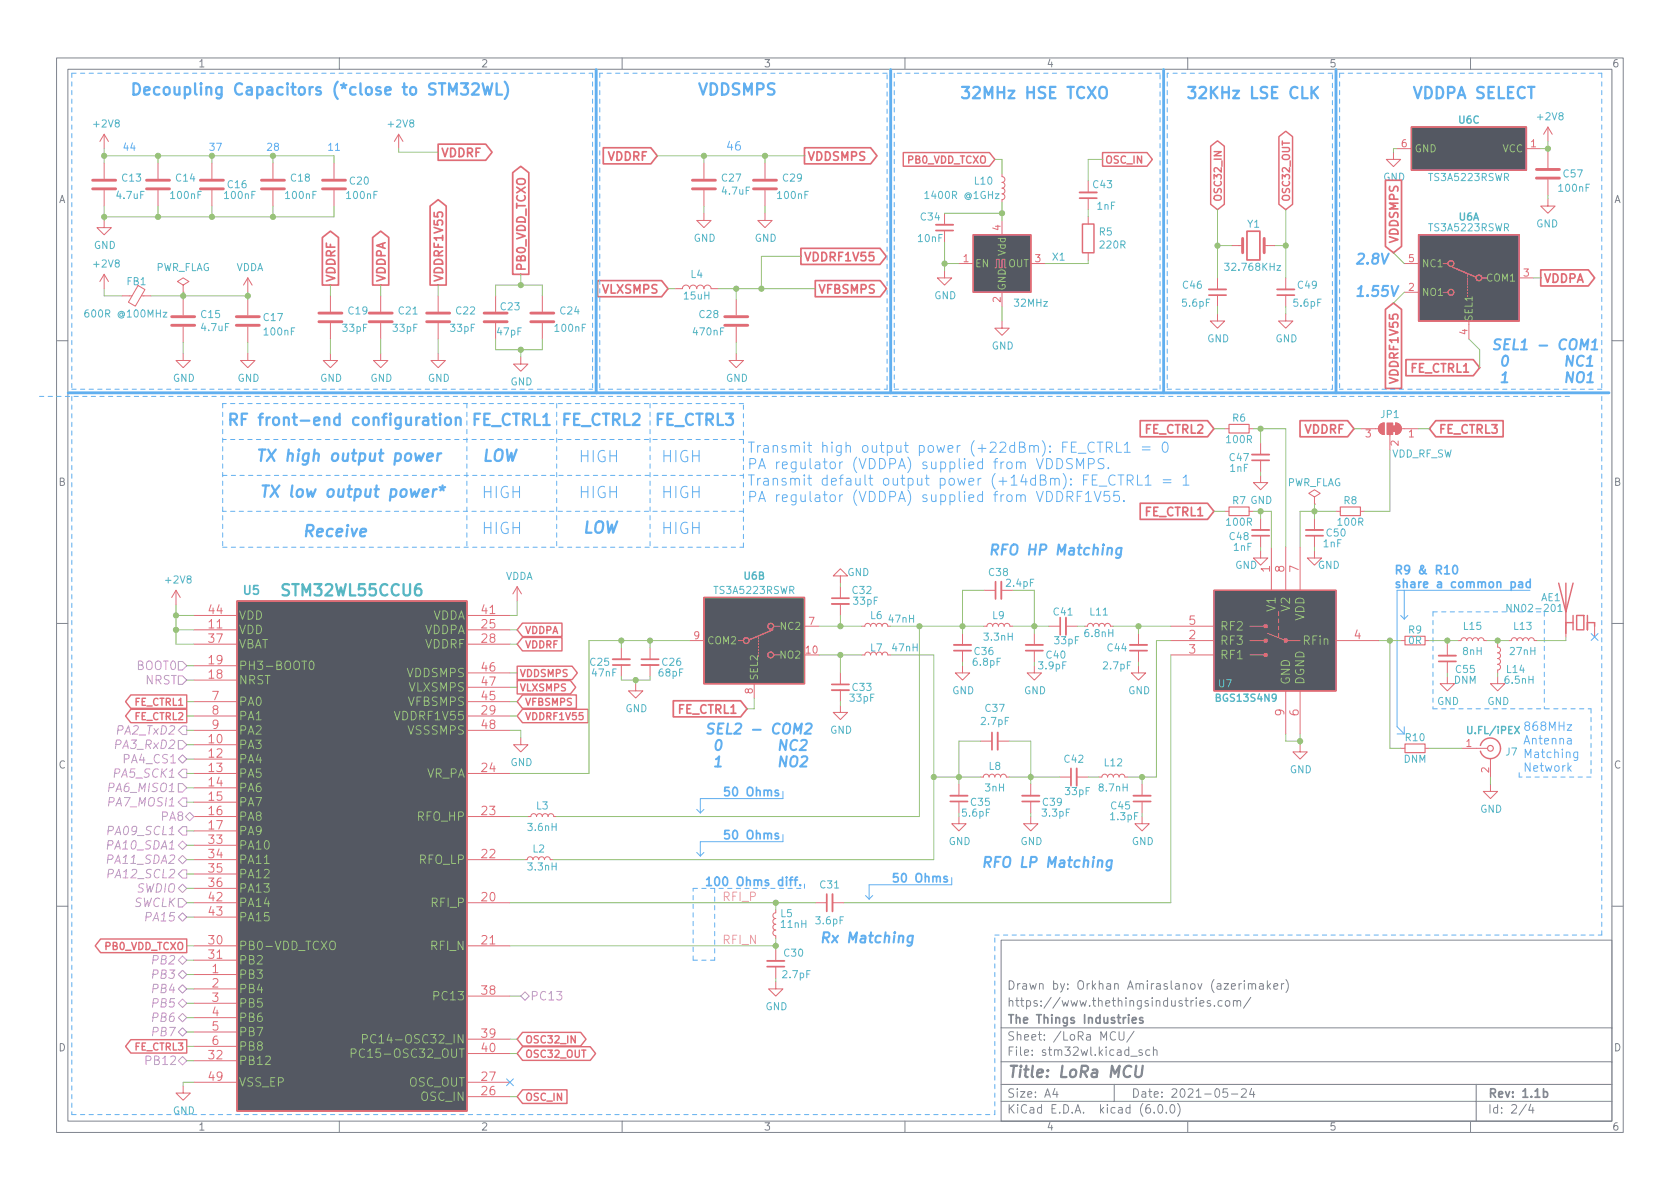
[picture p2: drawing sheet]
<svg xmlns="http://www.w3.org/2000/svg" width="297mm" height="210mm" viewBox="0 0 297 210" stroke-linecap="round" stroke-linejoin="round" font-family="sans-serif">
<defs><g id="words">
<g font-size="2.8" fill="#61afef">
<text x="22.9" y="16.8">Decoupling Capacitors (*close to STM32WL)</text>
<text x="123.2" y="16.8">VDDSMPS</text>
<text x="169.5" y="17.5">32MHz HSE TCXO</text>
<text x="209.5" y="17.5">32KHz LSE CLK</text>
<text x="249.6" y="17.5">VDDPA SELECT</text>
<text x="40" y="75.3">RF front-end configuration</text>
<text x="83.2" y="75.3">FE_CTRL1</text>
<text x="99.1" y="75.3">FE_CTRL2</text>
<text x="115.6" y="75.3">FE_CTRL3</text>
<text x="45.1" y="81.6">TX high output power</text>
<text x="85.1" y="81.6">LOW</text>
<text x="102.2" y="81.8">HIGH</text>
<text x="116.8" y="81.8">HIGH</text>
<text x="45.7" y="88">TX low output power*</text>
<text x="85.1" y="88.1">HIGH</text>
<text x="102.2" y="88.1">HIGH</text>
<text x="116.8" y="88.1">HIGH</text>
<text x="53.3" y="94.9">Receive</text>
<text x="85.1" y="94.5">HIGH</text>
<text x="102.9" y="94.3">LOW</text>
<text x="116.8" y="94.5">HIGH</text>
</g>
<text font-size="2.8" fill="#56b6c2" x="50.2" y="105.4">STM32WL55CCU6</text>
<text font-size="2.8" fill="#7f848e" x="178" y="190.6">Title: LoRa MCU</text>
<g font-size="2.5" fill="#61afef">
<text x="239.4" y="46.7">2.8V</text>
<text x="239.4" y="52.4">1.55V</text>
<text x="263.5" y="61.9">SEL1 - COM1</text>
<text x="264.2" y="67.7">1</text>
<text x="132.1" y="80.1">Transmit high output power (+22dBm): FE_CTRL1 = 0</text>
<text x="132.1" y="83">PA regulator (VDDPA) supplied from VDDSMPS.</text>
<text x="132.1" y="85.9">Transmit default output power (+14dBm): FE_CTRL1 = 1</text>
<text x="132.1" y="88.8">PA regulator (VDDPA) supplied from VDDRF1V55.</text>
<text x="174.6" y="98.2">RFO HP Matching</text>
<text x="124.5" y="129.8">SEL2 - COM2</text>
<text x="125.2" y="135.6">1</text>
<text x="173.4" y="153.4">RFO LP Matching</text>
<text x="144.8" y="166.7">Rx Matching</text>
</g>
<g font-size="2.1" fill="#e06c75">
<text x="77.8" y="27.8">VDDRF</text>
<text x="107.5" y="28.4">VDDRF</text>
<text x="142.6" y="28.4">VDDSMPS</text>
<text x="142" y="46.2">VDDRF1V55</text>
<text x="247.2" y="43.2" transform="rotate(-90 247.2 43.2)">VDDSMPS</text>
<text x="59.3" y="50" transform="rotate(-90 59.3 50)">VDDRF</text>
<text x="68.2" y="50" transform="rotate(-90 68.2 50)">VDDPA</text>
<text x="78.3" y="50" transform="rotate(-90 78.3 50)">VDDRF1V55</text>
<text x="92.9" y="48.1" transform="rotate(-90 92.9 48.1)">PB0_VDD_TCXO</text>
<text x="106.6" y="51.9">VLXSMPS</text>
<text x="144.5" y="51.9">VFBSMPS</text>
<text x="272.8" y="50">VDDPA</text>
<text x="249.6" y="65.9">FE_CTRL1</text>
<text x="247.2" y="67.1" transform="rotate(-90 247.2 67.1)">VDDRF1V55</text>
<text x="202.6" y="76.7">FE_CTRL2</text>
<text x="230.7" y="76.7">VDDRF</text>
<text x="254.2" y="76.7">FE_CTRL3</text>
<text x="202.6" y="91.3">FE_CTRL1</text>
<text x="224.5" y="101.2" transform="rotate(-90 224.5 101.2)">1</text>
<text x="227.1" y="101.2" transform="rotate(-90 227.1 101.2)">8</text>
<text x="229.6" y="101.2" transform="rotate(-90 229.6 101.2)">7</text>
<text x="36.9" y="111.1">11</text>
<text x="36.9" y="113.7">37</text>
<text x="36.9" y="108.6">44</text>
<text x="85.2" y="111.1">25</text>
<text x="85.2" y="113.7">28</text>
<text x="85.2" y="108.6">41</text>
<text x="210.2" y="113">2</text>
<text x="210.2" y="110.5">5</text>
<text x="239.4" y="113">4</text>
<text x="36.9" y="117.5">19</text>
<text x="85.2" y="118.7">46</text>
<text x="210.2" y="115.6">3</text>
<text x="36.9" y="120">18</text>
<text x="37.5" y="123.8">7</text>
<text x="85.2" y="123.8">45</text>
<text x="85.2" y="121.3">47</text>
<text x="36.9" y="131.4">10</text>
<text x="37.5" y="126.4">8</text>
<text x="37.5" y="128.9">9</text>
<text x="85.2" y="126.4">29</text>
<text x="85.2" y="128.9">48</text>
<text x="120" y="126.2">FE_CTRL1</text>
<text x="227.1" y="126.6" transform="rotate(-90 227.1 126.6)">9</text>
<text x="229.6" y="126.6" transform="rotate(-90 229.6 126.6)">6</text>
<text x="36.9" y="134">12</text>
<text x="36.9" y="136.5">13</text>
<text x="85.2" y="136.5">24</text>
<text x="36.9" y="139.1">14</text>
<text x="36.9" y="141.6">15</text>
<text x="36.9" y="144.1">16</text>
<text x="36.9" y="146.7">17</text>
<text x="36.9" y="149.2">33</text>
<text x="85.2" y="144.1">23</text>
<text x="36.9" y="151.8">34</text>
<text x="36.9" y="154.3">35</text>
<text x="85.2" y="151.8">22</text>
<text x="36.9" y="156.8">36</text>
<text x="36.9" y="159.4">42</text>
<text x="36.9" y="161.9">43</text>
<text x="85.2" y="159.4">20</text>
<text x="36.9" y="167">30</text>
<text x="85.2" y="167">21</text>
<text x="36.9" y="169.5">31</text>
<text x="37.5" y="172.1">1</text>
<text x="37.5" y="174.6">2</text>
<text x="37.5" y="177.2">3</text>
<text x="37.5" y="179.7">4</text>
<text x="85.2" y="175.9">38</text>
<text x="37.5" y="182.2">5</text>
<text x="37.5" y="184.8">6</text>
<text x="85.2" y="183.5">39</text>
<text x="36.9" y="187.3">32</text>
<text x="36.9" y="191.1">49</text>
<text x="85.2" y="191.1">27</text>
<text x="85.2" y="186">40</text>
<text x="85.2" y="193.7">26</text>
</g>
<g font-size="2.1" fill="#61afef">
<text x="128.3" y="26.6">46</text>
<text x="246.4" y="101.6">R9 &amp; R10</text>
<text x="246.4" y="104">share a common pad</text>
<text x="269.2" y="129.2">868MHz</text>
<text x="269.2" y="131.6">Antenna</text>
<text x="269.2" y="134.1">Matching</text>
<text x="269.2" y="136.5">Network</text>
<text x="127.6" y="140.8">50 Ohms</text>
<text x="127.6" y="148.4">50 Ohms</text>
<text x="124.5" y="156.7">100 Ohms diff.</text>
<text x="157.5" y="156">50 Ohms</text>
</g>
<text font-size="2.1" fill="#56b6c2" x="43.1" y="105.2">U5</text>
<g font-size="2.1" fill="#98c379">
<text x="225.5" y="108" transform="rotate(-90 225.5 108)">V1</text>
<text x="228.1" y="108" transform="rotate(-90 228.1 108)">V2</text>
<text x="42.2" y="112.1">VDD</text>
<text x="42.2" y="109.6">VDD</text>
<text x="75" y="112.1">VDDPA</text>
<text x="76.4" y="109.6">VDDA</text>
<text x="215.6" y="111.5">RF2</text>
<text x="230.6" y="109.8" transform="rotate(-90 230.6 109.8)">VDD</text>
<text x="42.2" y="118.5">PH3-BOOT0</text>
<text x="42.2" y="114.7">VBAT</text>
<text x="72" y="119.7">VDDSMPS</text>
<text x="75.1" y="114.7">VDDRF</text>
<text x="215.6" y="114">RF3</text>
<text x="215.6" y="116.6">RF1</text>
<text x="230.6" y="114">RFin</text>
<text x="42.2" y="121">NRST</text>
<text x="42.2" y="124.8">PA0</text>
<text x="72.2" y="124.8">VFBSMPS</text>
<text x="72.3" y="122.3">VLXSMPS</text>
<text x="228.1" y="121.2" transform="rotate(-90 228.1 121.2)">GND</text>
<text x="230.6" y="121.2" transform="rotate(-90 230.6 121.2)">DGND</text>
<text x="42.2" y="127.4">PA1</text>
<text x="42.2" y="129.9">PA2</text>
<text x="70.2" y="127.4">VDDRF1V55</text>
<text x="72.2" y="129.9">VSSSMPS</text>
<text x="42.2" y="132.4">PA3</text>
<text x="42.2" y="135">PA4</text>
<text x="42.2" y="137.5">PA5</text>
<text x="75.3" y="137.5">VR_PA</text>
<text x="42.2" y="140.1">PA6</text>
<text x="42.2" y="142.6">PA7</text>
<text x="42.2" y="145.1">PA8</text>
<text x="42.2" y="147.7">PA9</text>
<text x="73.8" y="145.1">RFO_HP</text>
<text x="42.2" y="150.2">PA10</text>
<text x="42.2" y="152.8">PA11</text>
<text x="42.2" y="155.3">PA12</text>
<text x="74.1" y="152.8">RFO_LP</text>
<text x="42.2" y="157.8">PA13</text>
<text x="42.2" y="160.4">PA14</text>
<text x="76.4" y="160.4">RFI_P</text>
<text x="42.2" y="162.9">PA15</text>
<text x="42.2" y="173.1">PB3</text>
<text x="42.2" y="168">PB0-VDD_TCXO</text>
<text x="42.2" y="170.5">PB2</text>
<text x="76.3" y="168">RFI_N</text>
<text x="42.2" y="175.6">PB4</text>
<text x="42.2" y="178.2">PB5</text>
<text x="77.1" y="176.9">PC13</text>
<text x="42.2" y="180.7">PB6</text>
<text x="42.2" y="183.2">PB7</text>
<text x="42.2" y="185.8">PB8</text>
<text x="66.3" y="184.5">PC14-OSC32_IN</text>
<text x="42.2" y="188.3">PB12</text>
<text x="64" y="187.1">PC15-OSC32_OUT</text>
<text x="42.2" y="192.1">VSS_EP</text>
<text x="72.2" y="192.1">OSC_OUT</text>
<text x="74.5" y="194.7">OSC_IN</text>
</g>
<g font-size="2.1" fill="#c678dd">
<text x="24.2" y="118.5">BOOT0</text>
<text x="25.7" y="121">NRST</text>
<text x="21.1" y="129.9">PA2_TxD2</text>
<text x="20.6" y="137.5">PA5_SCK1</text>
<text x="20.8" y="132.4">PA3_RxD2</text>
<text x="22.1" y="135">PA4_CS1</text>
<text x="19.7" y="140.1">PA6_MISO1</text>
<text x="19.7" y="142.6">PA7_MOSI1</text>
<text x="19.7" y="147.7">PA09_SCL1</text>
<text x="28.6" y="145.1">PA8</text>
<text x="19.5" y="152.8">PA11_SDA2</text>
<text x="19.5" y="150.2">PA10_SDA1</text>
<text x="19.7" y="155.3">PA12_SCL2</text>
<text x="23.7" y="160.4">SWCLK</text>
<text x="24.3" y="157.8">SWDIO</text>
<text x="26.2" y="162.9">PA15</text>
<text x="27.3" y="170.5">PB2</text>
<text x="27.3" y="173.1">PB3</text>
<text x="27.3" y="178.2">PB5</text>
<text x="27.3" y="175.6">PB4</text>
<text x="93.7" y="176.9">PC13</text>
<text x="27.3" y="180.7">PB6</text>
<text x="27.3" y="183.2">PB7</text>
<text x="26.2" y="188.3">PB12</text>
</g>
<g font-size="2.1" fill="#e5c07b">
<text x="127.6" y="159.3">RFI_P</text>
<text x="127.6" y="166.9">RFI_N</text>
</g>
<g font-size="2.1" fill="#7f848e">
<text x="178" y="178">https://www.thethingsindustries.com/</text>
<text x="178" y="175">Drawn by: Orkhan Amiraslanov (azerimaker)</text>
<text x="178" y="184">Sheet: /LoRa MCU/</text>
<text x="178" y="181">The Things Industries</text>
<text x="178" y="186.7">File: stm32wl.kicad_sch</text>
<text x="178" y="196.9">KiCad E.D.A. kicad (6.0.0)</text>
<text x="178" y="194.1">Size: A4</text>
<text x="200" y="194.1">Date: 2021-05-24</text>
<text x="263" y="194.1">Rev: 1.1b</text>
<text x="263" y="196.9">Id: 2/4</text>
</g>
<g font-size="1.8" fill="#7f848e">
<text x="35" y="11.9">1</text>
<text x="85" y="11.9">2</text>
<text x="135" y="11.9">3</text>
<text x="185" y="11.9">4</text>
<text x="235" y="11.9">5</text>
<text x="285" y="11.9">6</text>
<text x="10.3" y="35.9">A</text>
<text x="285.3" y="35.9">A</text>
<text x="10.3" y="85.9">B</text>
<text x="285.3" y="85.9">B</text>
<text x="10.3" y="135.9">C</text>
<text x="285.3" y="135.9">C</text>
<text x="10.3" y="185.9">D</text>
<text x="285.3" y="185.9">D</text>
<text x="35" y="199.9">1</text>
<text x="85" y="199.9">2</text>
<text x="135" y="199.9">3</text>
<text x="185" y="199.9">4</text>
<text x="235" y="199.9">5</text>
<text x="285" y="199.9">6</text>
</g>
<g font-size="1.8" fill="#56b6c2">
<text x="16.7" y="22.5">+2V8</text>
<text x="68.8" y="22.5">+2V8</text>
<text x="257.9" y="21.8">U6C</text>
<text x="272" y="21.3">+2V8</text>
<text x="20.7" y="35.2">4.7uF</text>
<text x="21.6" y="32.1">C13</text>
<text x="30.3" y="35.2">100nF</text>
<text x="31.2" y="32.1">C14</text>
<text x="39.8" y="35.2">100nF</text>
<text x="40.3" y="33.3">C16</text>
<text x="50.6" y="35.2">100nF</text>
<text x="51.5" y="32.1">C18</text>
<text x="61.4" y="35.2">100nF</text>
<text x="61.9" y="32.6">C20</text>
<text x="127.7" y="32.1">C27</text>
<text x="127.8" y="34.4">4.7uF</text>
<text x="137.6" y="35.2">100nF</text>
<text x="138.5" y="32.1">C29</text>
<text x="164.1" y="35.2">1400R @1GHz</text>
<text x="172.4" y="32.6">L10</text>
<text x="193.3" y="33.3">C43</text>
<text x="244.5" y="31.9">GND</text>
<text x="252.8" y="32">TS3A5223RSWR</text>
<text x="275.7" y="33.9">100nF</text>
<text x="276.5" y="31.4">C57</text>
<text x="162.8" y="39">C34</text>
<text x="194" y="37.1">1nF</text>
<text x="194.4" y="41.6">R5</text>
<text x="220.6" y="40.3">Y1</text>
<text x="252.8" y="40.9">TS3A5223RSWR</text>
<text x="257.9" y="39">U6A</text>
<text x="271.6" y="40.2">GND</text>
<text x="16.6" y="44">GND</text>
<text x="16.7" y="47.3">+2V8</text>
<text x="27.4" y="47.9">PWR_FLAG</text>
<text x="41.7" y="47.9">VDDA</text>
<text x="122.6" y="42.7">GND</text>
<text x="133.4" y="42.7">GND</text>
<text x="162.4" y="42.8">10nF</text>
<text x="186.1" y="46.1">X1</text>
<text x="194.6" y="43.9">220R</text>
<text x="217.1" y="47.9">32.768KHz</text>
<text x="22.5" y="50.4">FB1</text>
<text x="121" y="53">15uH</text>
<text x="122.2" y="49.1">L4</text>
<text x="165.2" y="52.9">GND</text>
<text x="209.2" y="51">C46</text>
<text x="229.5" y="51">C49</text>
<text x="15.7" y="56.1">600R @100MHz</text>
<text x="35.6" y="56.2">C15</text>
<text x="35.7" y="58.5">4.7uF</text>
<text x="46.7" y="56.8">C17</text>
<text x="46.8" y="59.3">100nF</text>
<text x="60.7" y="58.7">33pF</text>
<text x="61.6" y="55.6">C19</text>
<text x="69.6" y="58.7">33pF</text>
<text x="70.5" y="55.6">C21</text>
<text x="79.7" y="58.7">33pF</text>
<text x="80.7" y="55.6">C22</text>
<text x="88" y="59.3">47pF</text>
<text x="88.6" y="54.9">C23</text>
<text x="98.2" y="58.7">100nF</text>
<text x="99.1" y="55.6">C24</text>
<text x="122.7" y="59.3">470nF</text>
<text x="123.7" y="56.2">C28</text>
<text x="179.5" y="54.2">32MHz</text>
<text x="209.1" y="54.2">5.6pF</text>
<text x="228.8" y="54.2">5.6pF</text>
<text x="175.3" y="61.8">GND</text>
<text x="213.4" y="60.5">GND</text>
<text x="225.5" y="60.5">GND</text>
<text x="30.5" y="67.5">GND</text>
<text x="42" y="67.5">GND</text>
<text x="56.6" y="67.5">GND</text>
<text x="65.5" y="67.5">GND</text>
<text x="75.6" y="67.5">GND</text>
<text x="90.2" y="68.1">GND</text>
<text x="128.3" y="67.5">GND</text>
<text x="217.9" y="74.5">R6</text>
<text x="244.2" y="73.9">JP1</text>
<text x="217" y="78.4">100R</text>
<text x="217.5" y="81.5">C47</text>
<text x="217.5" y="83.4">1nF</text>
<text x="246" y="80.9">VDD_RF_SW</text>
<text x="217.9" y="89.1">R7 GND</text>
<text x="227.4" y="86">PWR_FLAG</text>
<text x="237.6" y="89.1">R8</text>
<text x="217" y="93">100R</text>
<text x="217.5" y="95.5">C48</text>
<text x="234.6" y="94.9">C50</text>
<text x="236.6" y="93">100R</text>
<text x="149.8" y="101.8">GND</text>
<text x="174.9" y="101.8">C38</text>
<text x="218.1" y="97.4">1nF</text>
<text x="218.4" y="100.6">GND</text>
<text x="233" y="100.6">GND</text>
<text x="234" y="96.8">1nF</text>
<text x="29.4" y="103.2">+2V8</text>
<text x="89.3" y="102.5">VDDA</text>
<text x="126.4" y="105">TS3A5223RSWR</text>
<text x="131.6" y="102.5">U6B</text>
<text x="150.8" y="105">C32</text>
<text x="151" y="106.9">33pF</text>
<text x="178" y="103.8">2.4pF</text>
<text x="272.5" y="106.3">AE1</text>
<text x="153.9" y="109.5">L6</text>
<text x="157.2" y="110.1">47nH</text>
<text x="174.1" y="113.3">3.3nH</text>
<text x="175.5" y="109.5">L9</text>
<text x="186.3" y="108.8">C41</text>
<text x="186.5" y="113.9">33pF</text>
<text x="191.9" y="112.6">6.8nH</text>
<text x="192.8" y="108.8">L11</text>
<text x="249.1" y="112">R9</text>
<text x="249.1" y="113.9">0R</text>
<text x="258.8" y="111.4">L15</text>
<text x="267.3" y="108.2">NN02-201</text>
<text x="267.7" y="111.4">L13</text>
<text x="104.4" y="117.7">C25</text>
<text x="104.7" y="119.6">47nF</text>
<text x="116.5" y="119.6">68pF</text>
<text x="117.1" y="117.7">C26</text>
<text x="153.9" y="115.2">L7</text>
<text x="157.9" y="115.2">47nH</text>
<text x="172.1" y="117.7">6.8pF</text>
<text x="172.3" y="115.8">C36</text>
<text x="183.7" y="118.4">3.9pF</text>
<text x="185.1" y="116.5">C40</text>
<text x="195.2" y="118.4">2.7pF</text>
<text x="195.9" y="115.2">C44</text>
<text x="257.5" y="119">C55</text>
<text x="258.7" y="115.8">8nH</text>
<text x="266.4" y="119">L14</text>
<text x="267.1" y="115.8">27nH</text>
<text x="110.6" y="125.9">GND</text>
<text x="150.3" y="124.1">33pF</text>
<text x="150.8" y="122.2">C33</text>
<text x="168.3" y="122.8">GND</text>
<text x="174.3" y="125.9">C37</text>
<text x="181" y="122.8">GND</text>
<text x="199.5" y="122.8">GND</text>
<text x="215.2" y="124.1">BGS13S4N9</text>
<text x="215.5" y="121.5">U7</text>
<text x="254.1" y="124.7">GND</text>
<text x="257.1" y="120.9">DNM</text>
<text x="263" y="124.7">GND</text>
<text x="266.2" y="120.9">6.5nH</text>
<text x="146.8" y="129.7">GND</text>
<text x="173.6" y="128.2">2.7pF</text>
<text x="248.6" y="131.1">R10</text>
<text x="259.8" y="129.8">U.FL/iPEX</text>
<text x="90.2" y="135.5">GND</text>
<text x="174.9" y="136.1">L8</text>
<text x="188.2" y="134.9">C42</text>
<text x="195.3" y="135.5">L12</text>
<text x="228" y="136.7">GND</text>
<text x="248.2" y="134.9">DNM</text>
<text x="266.3" y="133.6">J7</text>
<text x="94.9" y="143.1">L3</text>
<text x="171.7" y="142.5">C35</text>
<text x="174.2" y="139.9">3nH</text>
<text x="184.4" y="142.5">C39</text>
<text x="188.4" y="140.6">33pF</text>
<text x="194.4" y="139.9">8.7nH</text>
<text x="196.5" y="143.1">C45</text>
<text x="261.7" y="143.7">GND</text>
<text x="93.5" y="146.9">3.6nH</text>
<text x="167.7" y="149.4">GND</text>
<text x="170.2" y="144.4">5.6pF</text>
<text x="180.4" y="149.4">GND</text>
<text x="184.4" y="144.4">3.3pF</text>
<text x="196.4" y="145">1.3pF</text>
<text x="200.1" y="149.4">GND</text>
<text x="93.5" y="153.9">3.3nH</text>
<text x="94.2" y="150.7">L2</text>
<text x="145.1" y="157.1">C31</text>
<text x="138" y="162.2">L5</text>
<text x="138.2" y="164.1">11nH</text>
<text x="144.4" y="163.4">3.6pF</text>
<text x="138.5" y="173">2.7pF</text>
<text x="138.7" y="169.2">C30</text>
<text x="135.3" y="178.6">GND</text>
<text x="30.5" y="197">GND</text>
</g>
<g font-size="1.8" fill="#61afef">
<text x="21.6" y="26.7">44</text>
<text x="36.8" y="26.7">37</text>
<text x="47" y="26.7">28</text>
<text x="57.8" y="26.7">11</text>
</g>
<g font-size="1.8" fill="#e06c75">
<text x="160.6" y="28.9">PB0_VDD_TCXO</text>
<text x="195.3" y="28.9">OSC_IN</text>
<text x="247.8" y="26">6</text>
<text x="270.7" y="26">1</text>
<text x="216" y="35.8" transform="rotate(-90 216 35.8)">OSC32_IN</text>
<text x="228.1" y="35.8" transform="rotate(-90 228.1 35.8)">OSC32_OUT</text>
<text x="176.9" y="40.7" transform="rotate(-90 176.9 40.7)">4</text>
<text x="170.3" y="46.3">1</text>
<text x="183" y="46.3">3</text>
<text x="249.1" y="46.3">5</text>
<text x="176.9" y="53.4" transform="rotate(-90 176.9 53.4)">2</text>
<text x="249.1" y="51.4">2</text>
<text x="269.4" y="48.9">3</text>
<text x="259.5" y="59.2" transform="rotate(-90 259.5 59.2)">4</text>
<text x="241.4" y="77.3">3</text>
<text x="249.1" y="77.3">1</text>
<text x="247.3" y="78.8" transform="rotate(-90 247.3 78.8)">2</text>
<text x="122.7" y="113">9</text>
<text x="143" y="110.5">7</text>
<text x="142.5" y="115.6">10</text>
<text x="133.1" y="122.7" transform="rotate(-90 133.1 122.7)">8</text>
<text x="259.2" y="132.1">1</text>
<text x="263.3" y="136.6" transform="rotate(-90 263.3 136.6)">2</text>
<text x="18.6" y="168">PB0_VDD_TCXO</text>
<text x="92.7" y="184.5">OSC32_IN</text>
<text x="92.7" y="187">OSC32_OUT</text>
<text x="92.7" y="194.6">OSC_IN</text>
</g>
<g font-size="1.8" fill="#98c379">
<text x="250.1" y="26.9">GND</text>
<text x="265.6" y="26.9">VCC</text>
<text x="172.3" y="47.2">EN</text>
<text x="177.8" y="45.1" transform="rotate(-90 177.8 45.1)">Vdd</text>
<text x="178.3" y="47.2">OUT</text>
<text x="251.3" y="47.2">NC1</text>
<text x="177.8" y="51.4" transform="rotate(-90 177.8 51.4)">GND</text>
<text x="251.3" y="52.3">NO1</text>
<text x="263" y="49.8">COM1</text>
<text x="260.3" y="56.9" transform="rotate(-90 260.3 56.9)">SEL1</text>
<text x="125" y="113.9">COM2</text>
<text x="138.2" y="111.4">NC2</text>
<text x="138.1" y="116.5">NO2</text>
<text x="134" y="120.4" transform="rotate(-90 134 120.4)">SEL2</text>
</g>
<g font-size="1.7" fill="#e06c75">
<text x="92.7" y="112.1">VDDPA</text>
<text x="91.8" y="119.7">VDDSMPS</text>
<text x="92.7" y="114.6">VDDRF</text>
<text x="23.9" y="124.8">FE_CTRL1</text>
<text x="91.8" y="122.2">VLXSMPS</text>
<text x="92.7" y="124.8">VFBSMPS</text>
<text x="23.9" y="127.3">FE_CTRL2</text>
<text x="92.7" y="127.3">VDDRF1V55</text>
<text x="23.9" y="185.7">FE_CTRL3</text>
</g>
</g></defs>
<g fill="none" stroke="#7f848e" stroke-width=".18">
<path d="M10 10.2h277v190.1h-277zM12 12.2h273v186.1h-273zM60 10.2v2M110 10.2v2M160 10.2v2M210 10.2v2M260 10.2v2M10 60.2h2M285 60.2h2M10 110.2h2M285 110.2h2M10 160.2h2"/>
<path d="M177 166.3h108v32h-108zM212.1 177.4l.8-.1-.1-.3-.4-.1-.3 .2 .1 .8h.6M214 177l-.4-.1-.2 .2 .1 .3 .5 .1v.4h-.6M214.7 177.8v.1M216.1 177l-.5-.1-.2 .3v.4l.1 .3h.6M216.8 177l.3-.1 .3 .3v.4l-.3 .3h-.3l-.2-.3v-.4zM218.1 177.1l.2-.2 .3 .1 .1 .9M218.1 176.9v1M218.7 177.1l.2-.2 .4 .1 .1 .9M220 173.4v.2M220 173.9v1M220.7 174.1l.2-.2 .4 .1 .1 .9"/>
<path d="M220.7 173.9v1M221.1 176.4l-1.2 1.9M221.4 174.1l.2-.2 .3 .1 .1 .9M222.7 174h.6l.1 .9M223.4 174.3l-.5 .1a.29 .29 0 0 0-.3 .2 .29 .29 0 0 0 .3 .3h.5M224.1 173.4v1.5M224.2 174.4l.4 .5M224.6 173.9l-.5 .6M225.2 174.4l.7-.1v-.3l-.5-.1-.2 .2 .1 .8h.6M226.6 173.9v1M227 173.9l-.3 .1-.1 .2M227.4 173.2a1.72 1.72 0 0 1 0 2.3"/>
<path d="M285 160.2h2M60 198.3v2M110 198.3v2M160 198.3v2M177 194.8h108M177 191.8h108M177 187.8h108M177 181.8h108M186.5 192.5l-.4 1h1M186.9 193v1M197 191.8v3M197.2 182.6a.6 .6 0 0 0-.7 0 .6 .6 0 0 0-.2 .7 .56 .56 0 0 0 .3 .6 .56 .56 0 0 0 .6-.1"/>
<path d="M197.9 182.4v1.2l.2 .3h.5l.1-.3v-1.2M199.9 186.8h1.2M200.5 182.4l-1.3 1.9M201.9 185.7l-.3-.1-.2 .2v.3l.5 .1v.4h-.5M203.3 185.7l-.4-.1-.3 .3v.4l.1 .3h.6M203.9 185.8l.2-.2 .4 .1 .1 .9M203.9 185.1v1.5M204.1 196.7v.1M204.9 195.4l.2-.1a.81 .81 0 0 1 .6 .7 .81 .81 0 0 1-.3 .8h-.2a.81 .81 0 0 1-.6-.6 .81 .81 0 0 1 .3-.8zM206.2 196.7v.1M207.1 195.4l.1-.1a.81 .81 0 0 1 .6 .7 .81 .81 0 0 1-.3 .8h-.1a.81 .81 0 0 1-.6-.6 .81 .81 0 0 1 .3-.8zM208.2 195.1a1.72 1.72 0 0 1 0 2.3"/>
<path d="M210 198.3v2M217 192.5h-.7l-.1 .7 .2-.1 .5 .1 .2 .2-.1 .5-.2 .1-.6-.1M217.7 193.5h1.2M219.5 192.7l.6-.2 .2 .2 .1 .3-1 1h1M221.3 192.5l-.4 1h1M221.6 193v1M260 198.3v2M261 191.8v6.5M269.9 195.3l-1.3 1.9M270.6 195.3l-.3 1h.9M271 195.8v1"/>
</g>
<path d="M200.2 180.4l.7-.1-.1-.3-.4-.1-.2 .2 .1 .8h.5M202.1 180l-.4-.1-.2 .2 .1 .3 .5 .1v.4h-.6M272.9 193.1l.4-.1 .3 .3v.4l-.1 .3h-.6" fill="none" stroke="#7f848e" stroke-width=".3"/>
<path d="M200.9 188.5l-.2 1.6 .2 .3a.66 .66 0 0 0 .9-.3l.2-1.6" fill="none" stroke="#7f848e" stroke-width=".4"/>
<g fill="none" stroke="#e06c75" stroke-width=".18">
<path d="M18.4 39v1.3h1.3l-1.3 1.2-1.3-1.2h1.3M18.4 23.7l-.7 1.3M18.4 23.7v2.6M18.4 28.8v2.8M18.4 33.6v2.8M18.4 23.7l.8 1.3M27.9 28.8v2.8M27.9 33.6v2.8M37.5 28.8v2.8M37.5 33.6v2.8M48.3 28.8v2.8M48.3 33.6v2.8"/>
<path d="M59.1 28.8v2.8M59.1 33.6v2.8M70.5 23.7l-.8 1.3M70.5 23.7v2.6M70.5 23.7l.7 1.3M124.5 37.7v1.3h1.2l-1.2 1.3-1.3-1.3h1.3M124.5 28.8v2.8M124.5 33.6v2.8M135.3 37.7v1.3h1.2l-1.2 1.3-1.3-1.3h1.3M135.3 28.8v2.8M135.3 33.6v2.8M167 37.7v2"/>
<path d="M177.2 30.7v.5l.3 .2 .2 .3-.2 .4-.3 .2 .3 .1 .2 .3-.1 .4-.4 .2 .4 .2 .1 .4-.2 .3-.3 .1 .3 .1 .2 .4-.2 .4-.3 .1v.5M177.2 39v2.5M192.4 32v2M192.4 35v2.1M192.4 38.3v1.3M246.4 26.9v1.3h1.2l-1.2 1.3-1.3-1.3h1.3M247 26.3h2.6M269.9 26.3h2.5M273.7 35.2v1.2h-1.3l1.3 1.3 1.3-1.3h-1.3M273.7 22.5l-.8 1.2M273.7 22.5v2.5M273.7 26.9v2.8"/>
<path d="M273.7 31.7v2.8M273.7 22.5l.7 1.2M18.4 48.5v2.5M18.4 48.5l-.7 1.3M18.4 48.5l.8 1.3M21.6 52.3h1.7M24.4 50.5l1.2 .7-1.7 2.9-1.2-.7zM25 52.3h1.7M32.4 50.4l1-.6-1-.7-1 .7 1 .6v1.3M32.4 51.7h.1M32.4 53v2.7M32.4 57.8v2.8"/>
<path d="M43.8 49.1v2.6M43.8 53v2.7M43.8 57.8v2.8M43.8 49.1l-.7 1.3M43.8 49.1l.8 1.3M58.4 52.3v2.8M58.4 57.1v2.8M67.3 52.3v2.8M67.3 57.1v2.8M77.5 52.3v2.8M77.5 57.1v2.8M87.6 52.3v2.8"/>
<path d="M87.6 57.1v2.8M95.9 52.3v2.8M95.9 57.1v2.8M119.4 51h1.2a.64 .64 0 0 1 .7-.6 .64 .64 0 0 1 .6 .6 .64 .64 0 0 1 .7-.6 .64 .64 0 0 1 .6 .6 .64 .64 0 0 1 .6-.6 .64 .64 0 0 1 .7 .6 .64 .64 0 0 1 .6-.6 .64 .64 0 0 1 .6 .6h1.3M130.2 53v2.7M130.2 57.8v2.8M167 47.9v1.2h1.3l-1.3 1.3-1.3-1.3h1.3M167 40.8v2M169.5 46.6h2.6M175.9 47.4h.2v-1.6h.6v1.6h.5v-1.6h.5v1.6h.2M177.2 56.8v1.2h1.2l-1.2 1.3-1.3-1.3h1.3M177.2 51.7v2.5"/>
<path d="M182.2 46.6h2.6M192.4 44.7v1.3M215.3 55.5v1.3h1.2l-1.2 1.2-1.3-1.2h1.3M215.3 49.1v2.1M215.3 52.2v2M217.8 43.4h1.9M223.5 43.4h1.9M227.3 55.5v1.3h1.3l-1.3 1.2-1.2-1.2h1.2M227.3 49.1v2.1M227.3 52.2v2M248.3 51.7h2.5M248.3 46.6h2.5"/>
<path d="M255.1 51.7h.8M255.1 46.6h.8M259.5 48.6v.3M259.5 49.1v.3M259.5 49.7v.2M259.5 50.2v.2M259.5 50.7v.2M259.5 51.2v.2M259.5 51.7v.2M259.5 52.2v.2M259.7 57.4v2.5M268.6 49.1h2.5"/>
<path d="M32.4 62.5v1.2h1.3l-1.3 1.3-1.3-1.3h1.3M43.8 62.5v1.2h1.3l-1.3 1.3-1.3-1.3h1.3M58.4 62.5v1.2h1.3l-1.3 1.3-1.3-1.3h1.3M67.3 62.5v1.2h1.3l-1.3 1.3-1.3-1.3h1.3M77.5 62.5v1.2h1.2l-1.2 1.3-1.3-1.3h1.3M92.1 63.1v1.3h1.2l-1.2 1.3-1.3-1.3h1.3M130.2 62.5v1.2h1.2l-1.2 1.3-1.3-1.3h1.3M216.5 75.8h.8M220.9 75.8h.7M222.9 78.4v2M240.7 75.8h3M244 75.1l.7-.3v2a1.02 1.02 0 0 1-.9-.6 1.02 1.02 0 0 1 .2-1.1z"/>
<path d="M245.7 76.8v2.8M246.8 74.8a1.02 1.02 0 0 1 1 1 1.02 1.02 0 0 1-1 1zM247.8 75.8h3M216.5 90.4h.8M220.9 90.4h.7M222.9 84.1v1.2h1.3l-1.3 1.3-1.3-1.3h1.3M222.9 97.4v1.3h1.3l-1.3 1.2-1.3-1.2h1.3M222.9 81.4v2M222.9 91.7v2M222.9 94.7v2.1M224.8 96.8v7.6M227.3 96.8v7.6"/>
<path d="M229.9 96.8v7.6M232.4 87.9l1-.7-1-.6-1 .6 1 .7v1.2M232.4 89.1h.1M232.4 97.4v1.3h1.3l-1.3 1.2-1.3-1.2h1.3M232.4 91.7v2M232.4 94.7v2.1M236.2 90.4h.8M240.5 90.4h.8M31.1 104.4l-.7 1.3M31.1 104.4v2.5M31.1 104.4l.8 1.3M34.3 117.7h7.6"/>
<path d="M34.3 111.4h7.6M34.3 113.9h7.6M34.3 108.8h7.6M82.5 111.4h7.7M82.5 113.9h7.7M82.5 108.8h7.7M82.5 119h7.7M91.4 103.8l-.7 1.2M91.4 103.8v2.5M91.4 103.8l.8 1.2M109.9 114.5v2.1M109.9 117.6v2"/>
<path d="M114.9 114.5v2.1M114.9 117.6v2M121.9 113.3h2.6M130.6 113.3h.7M134.1 112.8v.2M134.1 113.3v.2M134.1 113.8v.2M134.1 114.3v.2M134.1 114.8v.3M134.1 115.3v.3M136.9 110.7h1M136.9 115.8h1"/>
<path d="M142.2 110.7h2.6M148.6 101.8h1.3l-1.3-1.2-1.3 1.2h1.3v1.3M148.6 103.8v2M148.6 106.8v2M148.6 119v2M152.4 115.8h.5l.2-.3 .3-.2 .4 .2 .1 .3 .1-.3 .3-.2 .5 .1 .1 .4 .3-.4 .4-.1 .2 .2 .2 .3 .1-.3 .4-.2 .3 .2 .2 .3h.5M152.4 110.7h.5l.2-.3 .3-.2 .4 .2 .1 .3 .1-.3 .3-.2 .5 .1 .1 .4 .3-.4 .4-.1 .2 .2 .2 .3 .1-.3 .4-.2 .3 .2 .2 .3h.5M170.2 117.7v1.3h1.2l-1.2 1.3-1.3-1.3h1.3M170.2 112v2M170.2 115.1v2M174 110.7h.5l.1-.3 .4-.2 .4 .2 .1 .3 .1-.3 .3-.2 .4 .1 .2 .4 .2-.4 .5-.1 .2 .2 .1 .3 .2-.3 .4-.2 .3 .2 .2 .3h.5M174 104.4h2"/>
<path d="M177 104.4h2.1M182.9 117.7v1.3h1.2l-1.2 1.3-1.3-1.3h1.3M182.9 112v2M182.9 115.1v2M185.4 110.7h2.1M188.5 110.7h2M191.8 110.7h.5l.1-.3 .4-.2 .3 .2 .2 .3 .1-.3 .3-.2 .4 .1 .2 .4 .2-.4 .4-.1 .3 .2 .1 .3 .2-.3 .3-.2 .4 .2 .1 .3h.5M201.3 117.7v1.3h1.3l-1.3 1.3-1.3-1.3h1.3M201.3 112v2M201.3 115.1v2M207 113.3h7.6M207 110.7h7.6"/>
<path d="M207 115.8h7.6M221 113.3h2.5M221 110.7h2.5M221 115.8h2.5M224.2 112l3.1 1.3h2.6M227.1 113h.5zM236.2 113.3h7.6M247.6 113.3h.8M252 113.3h.7M255.9 119.6v1.3h1.3l-1.3 1.3-1.3-1.3h1.3M255.9 113.9v2M255.9 117v2"/>
<path d="M257.8 113.3h.5l.2-.4 .3-.1 .4 .1 .1 .4 .2-.3 .3-.2 .4 .1 .1 .4 .3-.4 .4-.1 .3 .2 .1 .3 .1-.4 .4-.1 .3 .1 .2 .4h.5M264.8 119.6v1.3h1.3l-1.3 1.3-1.3-1.3h1.3M264.8 113.9v.5l.4 .2 .1 .3-.1 .4-.4 .1 .4 .2 .1 .3-.1 .4-.4 .2 .4 .1 .1 .4-.1 .3-.4 .2 .4 .1 .1 .4-.1 .3-.4 .2v.5M266.7 113.3h.5l.2-.4 .3-.1 .4 .1 .1 .4 .1-.3 .3-.2 .5 .1 .1 .4 .3-.4 .4-.1 .3 .2 .1 .3 .1-.4 .4-.1 .3 .1 .2 .4h.5M276.9 110.1v2.5M281.9 110.1v2.5M34.3 131.7h7.6M34.3 134.2h7.6M34.3 136.8h7.6M34.3 139.3h7.6M34.3 120.3h7.6M34.3 124.1h7.6"/>
<path d="M34.3 126.6h7.6M34.3 129.2h7.6M82.5 136.8h7.7M82.5 124.1h7.7M82.5 126.6h7.7M82.5 129.2h7.7M82.5 121.5h7.7M92.1 130.4v1.3h1.2l-1.2 1.3-1.3-1.3h1.3M112.4 120.9v1.3h1.3l-1.3 1.2-1.3-1.2h1.3M133.3 120.9v2.5M148.6 124.7v1.3h1.3l-1.3 1.2-1.3-1.2h1.3M148.6 122v2.1"/>
<path d="M169.5 138.7v2M173.4 137.4h.5l.1-.4 .4-.1 .3 .1 .2 .4 .1-.3 .3-.2 .4 .1 .2 .4 .2-.4 .4-.1 .3 .2 .1 .3 .2-.4 .3-.1 .4 .1 .1 .4h.5M173.4 131.1h2M176.4 131.1h2M182.2 138.7v2M187.3 137.4h2.1M190.4 137.4h2M194.3 137.4h.5l.2-.4 .3-.1 .4 .1 .1 .4 .2-.3 .3-.2 .4 .1 .1 .4 .3-.4 .4-.1 .2 .2 .2 .3 .1-.4 .4-.1 .3 .1 .2 .4h.5M201.9 138.7v2M227.3 122.2v7.6M229.9 131.7v1.3h1.2l-1.2 1.2-1.3-1.2h1.3M229.9 122.2v7.6"/>
<path d="M247.6 132.3h.8M252 132.3h.7M258.4 132.3h4.6M263.5 138.7v1.2h1.3l-1.3 1.3-1.2-1.3h1.2M263.5 134.1v3.3M34.3 159.6h7.6M34.3 152h7.6M34.3 141.9h7.6M34.3 144.4h7.6M34.3 146.9h7.6M34.3 149.5h7.6M34.3 154.6h7.6"/>
<path d="M34.3 157.1h7.6M82.5 159.6h7.7M82.5 152h7.7M82.5 144.4h7.7M92.7 152h.5l.2-.3 .3-.2 .4 .2 .1 .3 .2-.3 .3-.2 .4 .1 .1 .4 .3-.4 .4-.1 .2 .2 .2 .3 .1-.3 .4-.2 .3 .2 .2 .3h.5M93.3 144.4h.6l.1-.4 .4-.1 .3 .1 .2 .4 .1-.3 .3-.2 .4 .1 .2 .4 .2-.4 .4-.1 .3 .2 .1 .3 .1-.4 .4-.1 .4 .1 .1 .4h.5M144.1 159.6h2.1M147.2 159.6h2M169.5 144.4v1.3h1.3l-1.3 1.2-1.2-1.2h1.2M169.5 141.7v2.1M182.2 144.4v1.3h1.3l-1.3 1.2-1.2-1.2h1.2M182.2 141.7v2.1"/>
<path d="M201.9 144.4v1.3h1.3l-1.3 1.2-1.2-1.2h1.2M201.9 141.7v2.1M34.3 172.3h7.6M34.3 174.9h7.6M34.3 167.3h7.6M34.3 177.4h7.6M34.3 169.8h7.6M34.3 180h7.6M34.3 162.2h7.6M82.5 167.3h7.7M82.5 176.1h7.7M137.2 173.6v1.3h1.2l-1.2 1.2-1.3-1.2h1.3"/>
<path d="M137.2 160.9v.5l-.4 .2-.1 .3 .1 .4 .4 .1-.4 .1-.1 .3 .1 .5 .4 .1-.4 .2-.1 .5 .1 .2 .4 .2-.4 .1-.1 .4 .1 .3 .4 .2v.5M137.2 167.9v2M137.2 170.9v2.1M32.4 192v1.3h1.3l-1.3 1.3-1.3-1.3h1.3M34.3 191.4h7.6M34.3 187.6h7.6M34.3 182.5h7.6M34.3 185h7.6M82.5 193.9h7.7M82.5 191.4h7.7M82.5 183.8h7.7M82.5 186.3h7.7"/>
</g>
<g fill="none" stroke="#e06c75" stroke-width=".33">
<path d="M165.5 39.7h3M190.9 34h3M213.7 51.2h3.1M225.8 51.2h3.1M221.4 80.4h3M221.4 93.7h3M230.9 93.7h3M108.3 116.6h3.1M113.4 117.6h3.1M147.1 106.8h3M168.7 114h3M177 102.9v3"/>
<path d="M181.4 114h3M188.5 109.2v3.1M199.8 114h3M254.4 115.9h3M147.1 122h3M176.4 129.5v3.1M190.4 135.9v3M147.2 158.1v3.1M168 140.7h3.1M180.7 140.7h3.1M200.4 140.7h3.1M135.6 169.9h3.1"/>
</g>
<g fill="none" stroke="#e06c75" stroke-width=".3">
<path d="M76 36.4l1.5-1.1 1.4 1.1v14h-2.9zM77.5 25.5h8.4l1.1 1.4-1.1 1.4h-8.4zM90.7 30.5l1.4-1.1 1.4 1.1v18h-2.8zM106.7 26.1h8.4l1.1 1.5-1.1 1.4h-8.4zM142.2 26.1h11.7l1.2 1.5-1.2 1.4h-11.7zM190.9 35h3M245 31.9h2.8v11.7l-1.4 1.1-1.4-1.1zM57 42l1.4-1.1 1.4 1.1v8.4h-2.8zM65.9 42l1.4-1.1 1.4 1.1v8.4h-2.8zM105.6 49.6h11.4l1.1 1.4-1.1 1.5h-11.4zM141.6 43.9h14l1.1 1.4-1.1 1.5h-14zM144.1 49.6h11.5l1.2 1.4-1.2 1.5h-11.5z"/>
<path d="M165.5 40.8h3M213.7 52.2h3.1M220.5 40.9h2.3v5.1h-2.3zM225.8 52.2h3.1M245 54.7l1.4-1.1 1.4 1.1v14h-2.8zM272.4 47.7h8.4l1.2 1.4-1.2 1.5h-8.4zM201.6 74.4h11.9l1.1 1.4-1.1 1.4h-11.9zM229.9 74.4h8.4l1.1 1.4-1.1 1.4h-8.4zM248.6 63.6h11.9l1.1 1.4-1.1 1.4h-11.9zM253.9 74.4h11.9v2.8h-11.9l-1.2-1.4zM201.6 89h11.9l1.1 1.4-1.1 1.4h-11.9zM221.4 81.4h3"/>
<path d="M221.4 94.7h3M230.9 94.7h3M108.3 117.6h3.1M113.4 116.6h3.1M147.1 105.8h3M168.7 115.1h3M176 102.9v3M181.4 115.1h3M187.5 109.2v3.1M199.8 115.1h3M254.4 117h3M119 123.9h12l1.1 1.4-1.1 1.5h-12z"/>
<path d="M147.1 121h3M175.4 129.5v3.1M189.4 135.9v3M146.2 158.1v3.1M168 141.7h3.1M180.7 141.7h3.1M200.4 141.7h3.1M135.6 170.9h3.1"/>
</g>
<g fill="none" stroke="#e06c75" stroke-width=".2">
<path d="M262 49.1h1M217.3 75.1h3.6v1.5h-3.6zM217.3 89.7h3.6v1.5h-3.6zM237 89.7h3.5v1.5h-3.5zM214.6 104.4h21.6v17.8h-21.6zM226.1 108.2v.6M226.1 109.5v.6M226.1 110.7v.7M226.1 112v.6M248.4 112.5h3.6v1.5h-3.6zM248.4 131.6h3.6v1.5h-3.6z"/>
<circle cx="263.5" cy="132.3" r=".51"/>
</g>
<g fill="none" stroke="#e06c75" stroke-width=".25">
<path d="M159.7 27h15.2l1 1.2-1 1.2h-15.2zM191.4 39.6h2v5.1h-2zM194.9 27h7.9l1 1.2-1 1.2h-7.9zM214.1 25.9l1.2-1 1.2 1v10.2l-1.2 1-1.2-1zM226.1 24.2l1.2-1 1.2 1v11.9l-1.2 1-1.2-1zM249.6 22.5h20.3v7.6h-20.3zM172.1 41.5h10.1v10.2h-10.1zM250.8 41.5h17.8v15.3h-17.8zM256.8 47.2l4.2 1.8M41.9 106.3h40.6v90.2h-40.6zM91.4 117.8h9.8l.9 1.2-.9 1.2h-9.8zM92.4 112.7h7v2.4h-7l-1-1.2z"/>
<path d="M92.4 110.2h7v2.4h-7l-1-1.2zM124.5 105.7h17.7v15.2h-17.7zM136.7 111.4l-4.2 1.8M275.6 103.1l1.3 5.1 1.2-5.1M276.9 110.1h1.2M276.9 103.1v8.9M278.1 108.8v2.6M278.8 108.8h1.2v2.6h-1.2zM280.7 108.8v2.6v-1.3h1.2v.6M23.1 122.9h9.9v2.4h-9.9l-.9-1.2zM23.1 125.4h9.9v2.4h-9.9l-.9-1.2zM91.4 120.4h9.5l.9 1.1-.9 1.2h-9.5z"/>
<path d="M92.4 125.4h11.6v2.4h-11.6l-1-1.2zM92.4 122.9h9.5v2.4h-9.5l-1-1.2zM261.7 131.8a1.81 1.81 0 0 1 2.8-1 1.81 1.81 0 0 1 0 3 1.81 1.81 0 0 1-2.8-1M17.8 166h15.2v2.5h-15.2l-1-1.2zM23.1 183.9h9.9v2.3h-9.9l-.9-1.2zM92.4 185.1h12l.9 1.2-.9 1.2h-12l-1-1.2zM92.4 182.6h10.3l.9 1.2-.9 1.2h-10.3l-1-1.2zM92.4 192.7h7.8v2.4h-7.8l-1-1.2z"/>
<circle cx="256.5" cy="46.6" r=".51"/>
<circle cx="256.5" cy="51.7" r=".51"/>
<circle cx="261.5" cy="49.1" r=".51"/>
<circle cx="132" cy="113.3" r=".51"/>
<circle cx="136.3" cy="110.7" r=".51"/>
<circle cx="136.3" cy="115.8" r=".51"/>
</g>
<path d="M163.5 34.2l.4-.4v1.3M163.5 35.1h.7M15.6 54.8l-.4 .1a.86 .86 0 0 0 0 1.2l.5-.2v-.4l-.2-.2h-.4l-.1 .2M28.8 55.2h.7l-.7 .9h.7M225.8 47h.6l-.6 .8h.6M267.2 106.9v1.2l-.8-1.2v1.2M275.5 107.2l.3-.3v1.2M275.5 108.1h.7" fill="none" stroke="#56b6c2" stroke-width=".18"/>
<g fill="none" stroke="#e06c75" stroke-width=".51">
<path d="M16.4 33.4h4M16.4 31.9h4M25.9 33.4h4.1M25.9 31.9h4.1M35.4 33.4h4.1M35.4 31.9h4.1M46.2 33.4h4.1M46.2 31.9h4.1M57 33.4h4.1M57 31.9h4.1M122.4 33.4h4.1M122.4 31.9h4.1"/>
<path d="M133.2 33.4h4.1M133.2 31.9h4.1M271.7 31.5h4M271.7 30h4M30.4 57.5h4M30.4 56h4M41.8 57.5h4M41.8 56h4M56.4 56.9h4.1M56.4 55.4h4.1M65.3 56.9h4M65.3 55.4h4"/>
<path d="M75.4 56.9h4.1M75.4 55.4h4.1M85.6 56.9h4.1M85.6 55.4h4.1M93.9 56.9h4M93.9 55.4h4M128.1 57.5h4.1M128.1 56h4.1M219.7 42.2v2.5M223.5 42.2v2.5"/>
</g>
<g fill="#545862" stroke="#545862" stroke-width=".18">
<path d="M250.8 41.5h17.8v15.3h-17.8z"/>
<path d="M124.5 105.7h17.7v15.2h-17.7z"/>
<path d="M249.6 22.5h20.3v7.6h-20.3z"/>
<path d="M172.1 41.5h10.1v10.2h-10.1z"/>
<path d="M41.9 106.3h40.6v90.2h-40.6z"/>
<path d="M214.6 104.4h21.6v17.8h-21.6z"/>
</g>
<g fill="#e06c75" stroke="#e06c75" stroke-width=".18">
<path d="M246.3 75.3h.5v1h-.5z"/>
<path d="M246.8 74.8a1.02 1.02 0 0 1 1 1 1.02 1.02 0 0 1-1 1z"/>
<path d="M245.2 74.8h1.1v2h-1.1z"/>
<path d="M244 75.1l.7-.3v2a1.02 1.02 0 0 1-.9-.6 1.02 1.02 0 0 1 .2-1.1z"/>
<path d="M223.5 115.6h.5v.5h-.5z"/>
<path d="M223.5 113h.5v.5h-.5z"/>
<path d="M223.5 110.5h.5v.5h-.5z"/>
<path d="M227.1 113h.5v.5h-.5z"/>
</g>
<g fill="none" stroke="#98c379" stroke-width=".18">
<path d="M18.4 27.6h40.7v1.2M18.4 26.3v2.5M18.4 36.4v2.6M27.9 27.6v1.2M27.9 36.4v1.9M37.5 27.6v1.2M37.5 36.4v1.9M48.3 27.6v1.2M48.3 36.4v1.9M59.1 36.4v1.9h-40.7M70.5 26.3v.6h7M116.2 27.6h26"/>
<path d="M124.5 27.6v1.2M124.5 36.4v1.3M135.3 27.6v1.2M135.3 36.4v1.3M167 37.7h10.2M175.9 28.2h1.3v2.5M177.2 35.8v3.2M192.4 37.1v1.2M194.9 28.2h-2.5v3.8M215.3 37.1v12M227.3 37.1v12M247 26.3h-.6v.6"/>
<path d="M272.4 26.3h1.3M273.7 25v1.9M273.7 34.5v.7M18.4 51v1.3h3.2M26.7 52.3h17.1M32.4 51.7v1.3M43.8 51.7v1.3M58.4 50.4v1.9M58.4 59.9v2.6M67.3 50.4v1.9M67.3 59.9v2.6M77.5 50.4v1.9"/>
<path d="M77.5 59.9v2.6M87.6 59.9v1.9h8.3v-1.9M87.6 52.3v-1.9h8.3v1.9M92.1 48.5v1.9M118.1 51h1.3M127 51h17.1M130.2 51v2M141.6 45.3h-7v5.7M167 42.8v5.1M167 46.6h2.5M177.2 54.2v2.6M192.4 46v.6h-7.6"/>
<path d="M215.3 54.2v1.3M215.3 43.4h2.5M225.4 43.4h1.9M227.3 54.2v1.3M246.4 44.7l1.9 1.9M248.3 51.7l-1.9 1.9M259.7 59.9l1.9 1.9v3.2M271.1 49.1h1.3M32.4 60.6v1.9M43.8 60.6v1.9M92.1 61.8v1.3M130.2 60.6v1.9"/>
<path d="M214.6 75.8h1.9M221.6 75.8h5.7v21M222.9 75.8v2.6M239.4 75.8h1.3M245.7 79.6v10.8h-4.4M250.8 75.8h1.9M214.6 90.4h1.9M221.6 90.4h3.2v6.4M222.9 83.4v.7M222.9 90.4v1.3M222.9 96.8v.6M232.4 89.1v2.6"/>
<path d="M232.4 96.8v.6M236.2 90.4h-6.3v6.4M31.1 106.9v7h3.2M31.1 111.4h3.2M31.1 108.8h3.2M33 117.7h1.3M54.8 117l.2-.1a.81 .81 0 0 1 .6 .6 .81 .81 0 0 1-.3 .8l-.1 .1a.81 .81 0 0 1-.4-1.4zM90.2 111.4h1.2M90.2 113.9h1.2M90.2 119h1.2M91.4 106.3v2.5h-1.2M109.9 119.6v.7h5v-.7"/>
<path d="M109.9 113.3v1.2M114.9 113.3v1.2M121.9 113.3h-17.8v23.5h-13.9M144.8 115.8h7.6M144.8 110.7h7.6M148.6 103.1v.7M148.6 108.8v1.9M148.6 115.8v3.2M157.5 115.8h7.6v36.2h-67.3M157.5 110.7h16.5M162.6 110.7v33.7h-64.2M170.2 117.1v.6"/>
<path d="M174 104.4h-3.8v7.6M179.1 110.7h6.3M179.1 104.4h3.8v7.6M182.9 117.1v.6M190.5 110.7h1.3M196.8 110.7h10.2M201.3 110.7v1.3M201.3 117.1v.6M207 115.8v43.8h-57.8M207 113.3h-2.5v24.1h-5.1M243.8 113.3h3.8M245.7 113.3v19h1.9"/>
<path d="M252.7 113.3h5.1M255.9 113.3v.6M255.9 119v.6M262.9 113.3h3.8M264.8 113.3v.6M264.8 119v.6M276.9 112.6v.7h-5.1M33 124.1h1.3M33 126.6h1.3M33 120.3h1.3M33 129.2h1.3M33 139.3h1.3"/>
<path d="M33 131.7h1.3M33 134.2h1.3M33 136.8h1.3M90.2 124.1h1.2M90.2 126.6h1.2M90.2 129.2h1.9v1.2M90.2 121.5h1.2M112.4 120.3v.6M133.3 123.4v1.9h-1.2M148.6 124.1v.6M165.1 137.4h8.3M173.4 131.1h-3.9v7.6"/>
<path d="M178.4 137.4h8.9M178.4 131.1h3.8v7.6M192.4 137.4h1.9M201.9 137.4v1.3M227.3 129.8v1.3h2.6M229.9 129.8v1.9M252.7 132.3h5.7M263.5 137.4v1.3M33 159.6h1.3M33 152h1.3M33 154.6h1.3M33 149.5h1.3"/>
<path d="M33 157.1h1.3M33 141.9h1.3M33 146.9h1.3M46.7 152.7h.9M90.2 159.6h53.9M90.2 152h2.5M90.2 144.4h3.1M137.2 159.6v1.3M169.5 143.8v.6M182.2 143.8v.6M201.9 143.8v.6M33 167.3h1.3"/>
<path d="M33 172.3h1.3M33 169.8h1.3M33 162.2h1.3M33 177.4h1.3M33 180h1.3M33 174.9h1.3M58.5 166.5a.5 .5 0 0 1 .5 0 .5 .5 0 0 1 .3 .4v.5a.5 .5 0 0 1-.5 .6 .5 .5 0 0 1-.5-.6v-.5zM90.2 167.3h47M90.2 176.1h1.9M137.2 166v1.9M137.2 173v.6M33 187.6h1.3"/>
<path d="M33 182.5h1.3M33 185h1.3M34.3 191.4h-1.9v.6M62.1 186.3l.7-.1 .2-.2-.1-.4-.2-.1h-.6v1.5M64.1 183.7h.7l.2-.3-.1-.3-.2-.2h-.6v1.5M66.4 183.1a.6 .6 0 0 0-.7 0 .6 .6 0 0 0-.2 .7 .56 .56 0 0 0 .3 .6 .56 .56 0 0 0 .6-.1M90.2 186.3h1.2M90.2 183.8h1.2M90.2 193.9h1.2"/>
</g>
<g fill="none" stroke="#c678dd" stroke-width=".18">
<path d="M31.5 117h.8l.7 .7-.7 .8h-.8zM31.5 119.5h.8l.7 .8-.7 .7h-.8zM31.5 134.2l.8-.7 .7 .7-.7 .8zM31.5 130.9h.8l.7 .8-.7 .7h-.8zM31.5 138.6h.8l.7 .7-.7 .8h-.8zM32.3 136h.7v1.5h-.7l-.8-.7zM32.3 128.4h.7v1.5h-.7l-.8-.7zM19.1 146.9l.8-.1 .1-.2v-.3l-.2-.2h-.6l-.2 1.5M19.1 154.5l.8-.1 .1-.2v-.3l-.2-.2h-.6l-.2 1.5M31.5 152l.8-.7 .7 .7-.7 .8zM31.5 158.9h.8l.7 .7-.7 .8h-.8zM31.5 149.5l.8-.8 .7 .8-.7 .7z"/>
<path d="M31.5 157.1l.8-.8 .7 .8-.7 .7zM32.3 141.1h.7v1.5h-.7l-.8-.7zM32.3 146.2h.7v1.5h-.7l-.8-.8zM32.3 153.8h.7v1.5h-.7l-.8-.7zM33.5 143.6l.8 .8-.8 .7-.7-.7zM31.5 169.8l.8-.8 .7 .8-.7 .7zM31.5 172.3l.8-.7 .7 .7-.7 .8zM31.5 174.9l.8-.8 .7 .8-.7 .7zM31.5 180l.8-.8 .7 .8-.7 .7zM32.3 176.7l.7 .7-.7 .8-.8-.8zM32.3 161.4l.7 .8-.7 .7-.8-.7zM92.1 176.1l.7-.7 .8 .7-.8 .8z"/>
<path d="M31.5 187.6l.8-.8 .7 .8-.7 .7zM32.3 181.7l.7 .8-.7 .7-.8-.7z"/>
</g>
<g fill="none" stroke="#61afef" stroke-width=".36">
<path d="M246 50.6l.4 1.8 .9-1.8M265.5 67.6h1M265.9 63.1l.1-.1a.4 .4 0 0 1 .6 .2 1.04 1.04 0 0 1-.7 1.5l-.1-.1a1.38 1.38 0 0 1 .1-1.5zM278.2 62.9l-.3 1.8-.8-1.8-.2 1.8M278.2 65.8l-.3 1.8-.8-1.8-.2 1.8M279 66.1a.62 .62 0 0 1 1 0 1.33 1.33 0 0 1-.5 1.5l-.5-.1a1.35 1.35 0 0 1 0-1.4zM279.4 61.8l.2-1.8 .5 1.3 .7-1.3-.2 1.8M280 63.1a.79 .79 0 0 0-.9 0 .79 .79 0 0 0-.3 .8 .62 .62 0 0 0 .3 .7 .62 .62 0 0 0 .7-.1M280.5 64.7h1M280.6 67.6h1M280.7 63.4l.6-.5-.3 1.8M280.8 66.3l.5-.5-.2 1.8"/>
<path d="M281.4 61.8h1M281.5 60.5l.6-.5-.2 1.8M198.3 97a.59 .59 0 0 0-.9 .2l-.1 .5 .2 .3h.7M198.3 96.9l-.2 1.4a.54 .54 0 0 1-.8 .3M126.4 135.5h1.1M126.8 131l.1-.1a.4 .4 0 0 1 .6 .3 1.04 1.04 0 0 1-.6 1.4h-.2a1.39 1.39 0 0 1 .1-1.6zM139.1 130.8l-.2 1.8-.8-1.8-.3 1.8M139.1 133.7l-.2 1.8-.8-1.8-.3 1.8M139.9 134a.62 .62 0 0 1 1.1 0 1.33 1.33 0 0 1-.6 1.5h-.5a1.35 1.35 0 0 1 0-1.5zM140.3 129.7l.3-1.8 .4 1.3 .8-1.3-.3 1.8M141 131a.79 .79 0 0 0-.9 0 .79 .79 0 0 0-.4 .9 .62 .62 0 0 0 .3 .7 .62 .62 0 0 0 .8-.1M141.7 131l.2-.2h.5l.2 .2v.4l-.1 .2-1.1 1h1.1"/>
<path d="M141.7 133.9l.3-.2h.4l.3 .2v.4l-.1 .2-1.1 1h1.1M142.5 128.1l.3-.2h.4l.3 .2v.4l-.1 .2-1.2 1h1.1M196.6 152.2a.59 .59 0 0 0-.9 .3l-.1 .5 .2 .2h.7M196.6 152.1l-.2 1.5a.54 .54 0 0 1-.8 .2M161.4 165.5a.59 .59 0 0 0-.9 .3l-.1 .5 .2 .3h.7M161.4 165.5l-.2 1.4a.54 .54 0 0 1-.8 .3"/>
</g>
<g fill="none" stroke="#61afef" stroke-width=".3">
<path d="M255.4 101.5h.9M257.1 100.1l.1-.1a.8 .8 0 0 1 .5 .7 .8 .8 0 0 1-.5 .8 .99 .99 0 0 1-.1-1.4zM267.2 103l.4-.1 .3 .3v.4l-.1 .2h-.6M268.6 103h.5l.1 .9M269.2 103.3h-.5a.29 .29 0 0 0-.2 .3 .29 .29 0 0 0 .2 .3l.5-.1M270.6 103l-.5-.1-.3 .3v.4l.2 .2h.6M270.6 102.4v1.5M137.6 139.8l-.4-.1-.2 .2 .1 .3 .5 .1v.4h-.6M137.6 147.4l-.4-.1-.2 .3 .1 .2 .5 .1v.4h-.6M139.6 155.6h.5M140.1 155.1l-.3 .2v1.3M140.4 155.6h.6"/>
<path d="M141 155.1l-.4 .2v1.3M141.5 156.5v.1M167.5 155h-.4l-.2 .2 .1 .2 .5 .1v.4h-.6"/>
</g>
<g fill="none" stroke="#61afef" stroke-width=".4">
<path d="M81.5 14.7h1.2l-.6 .8a.55 .55 0 0 1 .6 .4v.5l-.1 .2-.8 .1-.3-.2M83.5 14.9l.3-.2h.5a.54 .54 0 0 1 .3 .9l-1.2 1.1h1.3M85.3 14.7l.5 2 .4-1.4 .4 1.4 .4-2M87.8 14.7v2h1M89.2 14.4a2.3 2.3 0 0 1 0 3.1M194.6 15.5a.67 .67 0 0 1 .8-.1 .67 .67 0 0 1 .3 .6v.7a.67 .67 0 0 1-.7 .7 .67 .67 0 0 1-.6-.7v-.7zM231.9 15.4v2M232.2 16.2l.8 1.2M233 15.4l-1.1 1.1M76.4 73.8h.7M76.7 73.1v1.8l.1 .2 .3 .1M77.8 73.1l-.1 .1 .1 .1 .1-.1-.1-.1v.2"/>
<path d="M77.8 73.8v1.4M78.8 74a.54 .54 0 0 1 .5-.2 .54 .54 0 0 1 .4 .4v.6a.54 .54 0 0 1-.5 .4 .54 .54 0 0 1-.5-.4zM80.6 74a.5 .5 0 0 1 .8 .1v1.1M80.6 73.8v1.4M74.7 87.2l1-.2v-.4l-.2-.1-.6 .1-.2 1 .2 .3 .6-.1M75.5 80.8l1-.2v-.3l-.2-.1-.6 .1-.2 .9 .2 .3 .6-.1M76.6 86.5l-.1 1.4M77.2 86.5l-.4 .1-.2 .3M77.4 80.2l-.1 1.3M77.7 86.1l.5 .2 .5-.2M77.9 86.7l.3-.4 .2 .4M78 80.2l-.4 .1-.2 .3"/>
<path d="M78.3 85.8l-.1 .5"/>
</g>
<g fill="none" stroke="#61afef" stroke-width=".18">
<path d="M59.3 26.6h.7M193.5 78.4a.72 .72 0 0 0-.9-.1 .72 .72 0 0 0-.2 .9 .68 .68 0 0 0 .3 .7 .68 .68 0 0 0 .8-.1M194 78.2h1M194.5 78.2v1.8M195.6 79.1h.7a.49 .49 0 0 0 .4-.4 .49 .49 0 0 0-.4-.5h-.7v1.8M196 79.1l.6 .9M197.4 78.2v1.8h.9M198.8 78.7l.5-.5v1.8M198.8 80h1M202 79h1.3M202 79.6h1.3M205.7 78.4a.43 .43 0 0 1 .4-.2 .43 .43 0 0 1 .3 .3 .93 .93 0 0 1-.5 1.5 1.1 1.1 0 0 1-.2-1.6z"/>
<path d="M186.9 81.1a.91 .91 0 0 1 1 .9 .91 .91 0 0 1-1 .9zM188.7 87.8h.6a.49 .49 0 0 0 .4-.4 .49 .49 0 0 0-.4-.5h-.6v1.8M189.1 87.8l.6 .9M189.6 81.2h-.9a.43 .43 0 0 0-.1 .4 .43 .43 0 0 0 .3 .3 .66 .66 0 0 1 .7 .5l-.1 .3-.2 .2-.7-.1M190.4 82.9v-1.8l.6 1.3 .6-1.3v1.8M190.5 87.7h.6M191.3 86.9h-.8v1.8M191.9 87.4l.5-.5v1.8M191.9 88.7h1.1M192.4 82h.7a.49 .49 0 0 0 .4-.4 .49 .49 0 0 0-.4-.5h-.7v1.8M193.5 86.9l.6 1.8 .6-1.8M194.3 86h1.4"/>
<path d="M195.2 81.2h-.9a.43 .43 0 0 0-.1 .4 .43 .43 0 0 0 .3 .3 .66 .66 0 0 1 .7 .5l-.1 .3-.3 .2-.6-.1M196 82.7v.2M196.1 86.9h-.8l-.1 .8 .2-.1 .6 .1 .2 .2-.1 .6-.2 .2h-.5l-.2-.2M197.2 84.2a.72 .72 0 0 0-.9-.1 .72 .72 0 0 0-.3 .9 .68 .68 0 0 0 .4 .7 .68 .68 0 0 0 .8-.1M197.7 84h1M197.9 86.9h-.9l-.1 .8 .3-.1 .6 .1 .1 .2v.6l-.3 .2h-.4l-.3-.2M198.2 84v1.8M198.7 88.5v.2M199.3 84.9h.7a.49 .49 0 0 0 .4-.4 .49 .49 0 0 0-.4-.5h-.7v1.8M199.7 84.9l.6 .9M201.1 84v1.8h.9M202.5 84.5l.5-.5v1.8"/>
<path d="M202.5 85.8h1M205.7 84.8h1.3M205.7 85.4h1.3M209.2 84.5l.5-.5v1.8M209.2 85.8h1M247.6 108.8l.7 .7M248.3 104.4v5.1M248.9 108.8l-.6 .7M270.5 104.4h-23.5v24.1l1.3 1.3M281.3 112l1.2 1.3M282.5 112l-1.2 1.3M138.4 139.9v1.3h-14.6v2.6"/>
<path d="M247 129.8h1.3M248.3 128.5v1.3M277.1 128.2h.8l-.8 1h.8M277.2 130.6h.5l.1 1M277.4 135.8l.4 .6M277.8 130.9l-.5 .1a.29 .29 0 0 0-.2 .3 .29 .29 0 0 0 .2 .3l.5-.1M277.8 135.4l-.6 .6M279 133v1.2l-.3 .3-.4-.1M279 133.1l-.5-.1-.3 .3v.4l.2 .2h.6M123.2 143.1l.6 .7M123.2 150.7l.6 .7M124.5 143.1l-.7 .7"/>
<path d="M124.5 150.7l-.7 .7M138.4 147.6v1.2h-14.6v2.6M153 158.4l.7 .6M154.3 158.4l-.6 .6M168.3 155.2v1.3h-14.6v2.5M89.6 190.8l1.2 1.2M90.8 190.8l-1.2 1.2"/>
</g>
<g fill="none" stroke="#61afef" stroke-width=".18" stroke-dasharray=".8 .8">
<path d="M12.7 12.9h92.1M12.7 12.9v55.9M104.8 12.9v55.9M106 12.9v55.9M156.8 12.9h-50.8M158.1 12.9v55.9M205.1 12.9h-47M206.4 12.9v55.9M235.6 12.9h-29.2M236.9 12.9v55.9M236.9 12.9h46.3M283.2 12.9v55.9"/>
<path d="M12.7 70.1v127M12.7 68.8h92.1M39.4 71.4v25.4M82.5 71.4v25.4M98.4 71.4v25.4M106 68.8h50.8M114.9 71.4v25.4M131.4 77.7h-92M131.4 71.4h-92M156.8 68.8v-55.9M158.1 68.8h47M205.1 68.8v-55.9"/>
<path d="M206.4 68.8h29.2M235.6 68.8v-55.9M277.5 70.1h-270.5M283.2 68.8h-46.3M39.4 84.1h92M39.4 96.8h92M131.4 96.8v-25.4M131.4 90.4h-92M253.4 108.2h19.6M253.4 108.2v17.1M273 108.2v17.1M253.4 125.3h27.9"/>
<path d="M268.6 137.4v-1.3M281.3 137.4h-12.7M281.3 125.3v12.1M122.6 157.1h19.6M126.4 157.1v12.7M142.2 157.1v-1.3M122.6 169.8v-12.7M126.4 169.8h-3.8M175.9 165.3h107.3M283.2 165.3v-95.2M12.7 197.1h163.2M175.9 197.1v-31.8"/>
</g>
<path d="M105.4 12.3v57.2M157.5 12.3v57.2M205.7 12.3v57.2M236.2 12.3v57.2M12.1 69.5h272.4" fill="none" stroke="#61afef" stroke-width=".51"/>
<g fill="#98c379" stroke="#98c379" stroke-width=".18">
<circle cx="148.6" cy="115.8" r=".46"/>
<circle cx="148.6" cy="110.7" r=".46"/>
<circle cx="137.2" cy="167.3" r=".46"/>
<circle cx="137.2" cy="159.6" r=".46"/>
<circle cx="165.1" cy="137.4" r=".46"/>
<circle cx="114.9" cy="113.3" r=".46"/>
<circle cx="112.4" cy="120.3" r=".46"/>
<circle cx="109.9" cy="113.3" r=".46"/>
<circle cx="124.5" cy="27.6" r=".46"/>
<circle cx="135.3" cy="27.6" r=".46"/>
<circle cx="134.6" cy="51" r=".46"/>
<circle cx="170.2" cy="110.7" r=".46"/>
<circle cx="182.9" cy="110.7" r=".46"/>
<circle cx="222.9" cy="90.4" r=".46"/>
<circle cx="201.3" cy="110.7" r=".46"/>
<circle cx="232.4" cy="90.4" r=".46"/>
<circle cx="245.7" cy="113.3" r=".46"/>
<circle cx="222.9" cy="75.8" r=".46"/>
<circle cx="273.7" cy="26.3" r=".46"/>
<circle cx="227.3" cy="43.4" r=".46"/>
<circle cx="215.3" cy="43.4" r=".46"/>
<circle cx="182.2" cy="137.4" r=".46"/>
<circle cx="201.9" cy="137.4" r=".46"/>
<circle cx="229.9" cy="131.1" r=".46"/>
<circle cx="169.5" cy="137.4" r=".46"/>
<circle cx="255.9" cy="113.3" r=".46"/>
<circle cx="264.8" cy="113.3" r=".46"/>
<circle cx="177.2" cy="37.7" r=".46"/>
<circle cx="167" cy="46.6" r=".46"/>
<circle cx="162.6" cy="110.7" r=".46"/>
<circle cx="92.1" cy="61.8" r=".46"/>
<circle cx="31.1" cy="111.4" r=".46"/>
<circle cx="31.1" cy="108.8" r=".46"/>
<circle cx="92.1" cy="50.4" r=".46"/>
<circle cx="130.2" cy="51" r=".46"/>
<circle cx="18.4" cy="38.3" r=".46"/>
<circle cx="27.9" cy="38.3" r=".46"/>
<circle cx="27.9" cy="27.6" r=".46"/>
<circle cx="18.4" cy="27.6" r=".46"/>
<circle cx="43.8" cy="52.3" r=".46"/>
<circle cx="32.4" cy="52.3" r=".46"/>
<circle cx="48.3" cy="38.3" r=".46"/>
<circle cx="37.5" cy="27.6" r=".46"/>
<circle cx="37.5" cy="38.3" r=".46"/>
<circle cx="48.3" cy="27.6" r=".46"/>
</g>
<use href="#words"/>
</svg>
